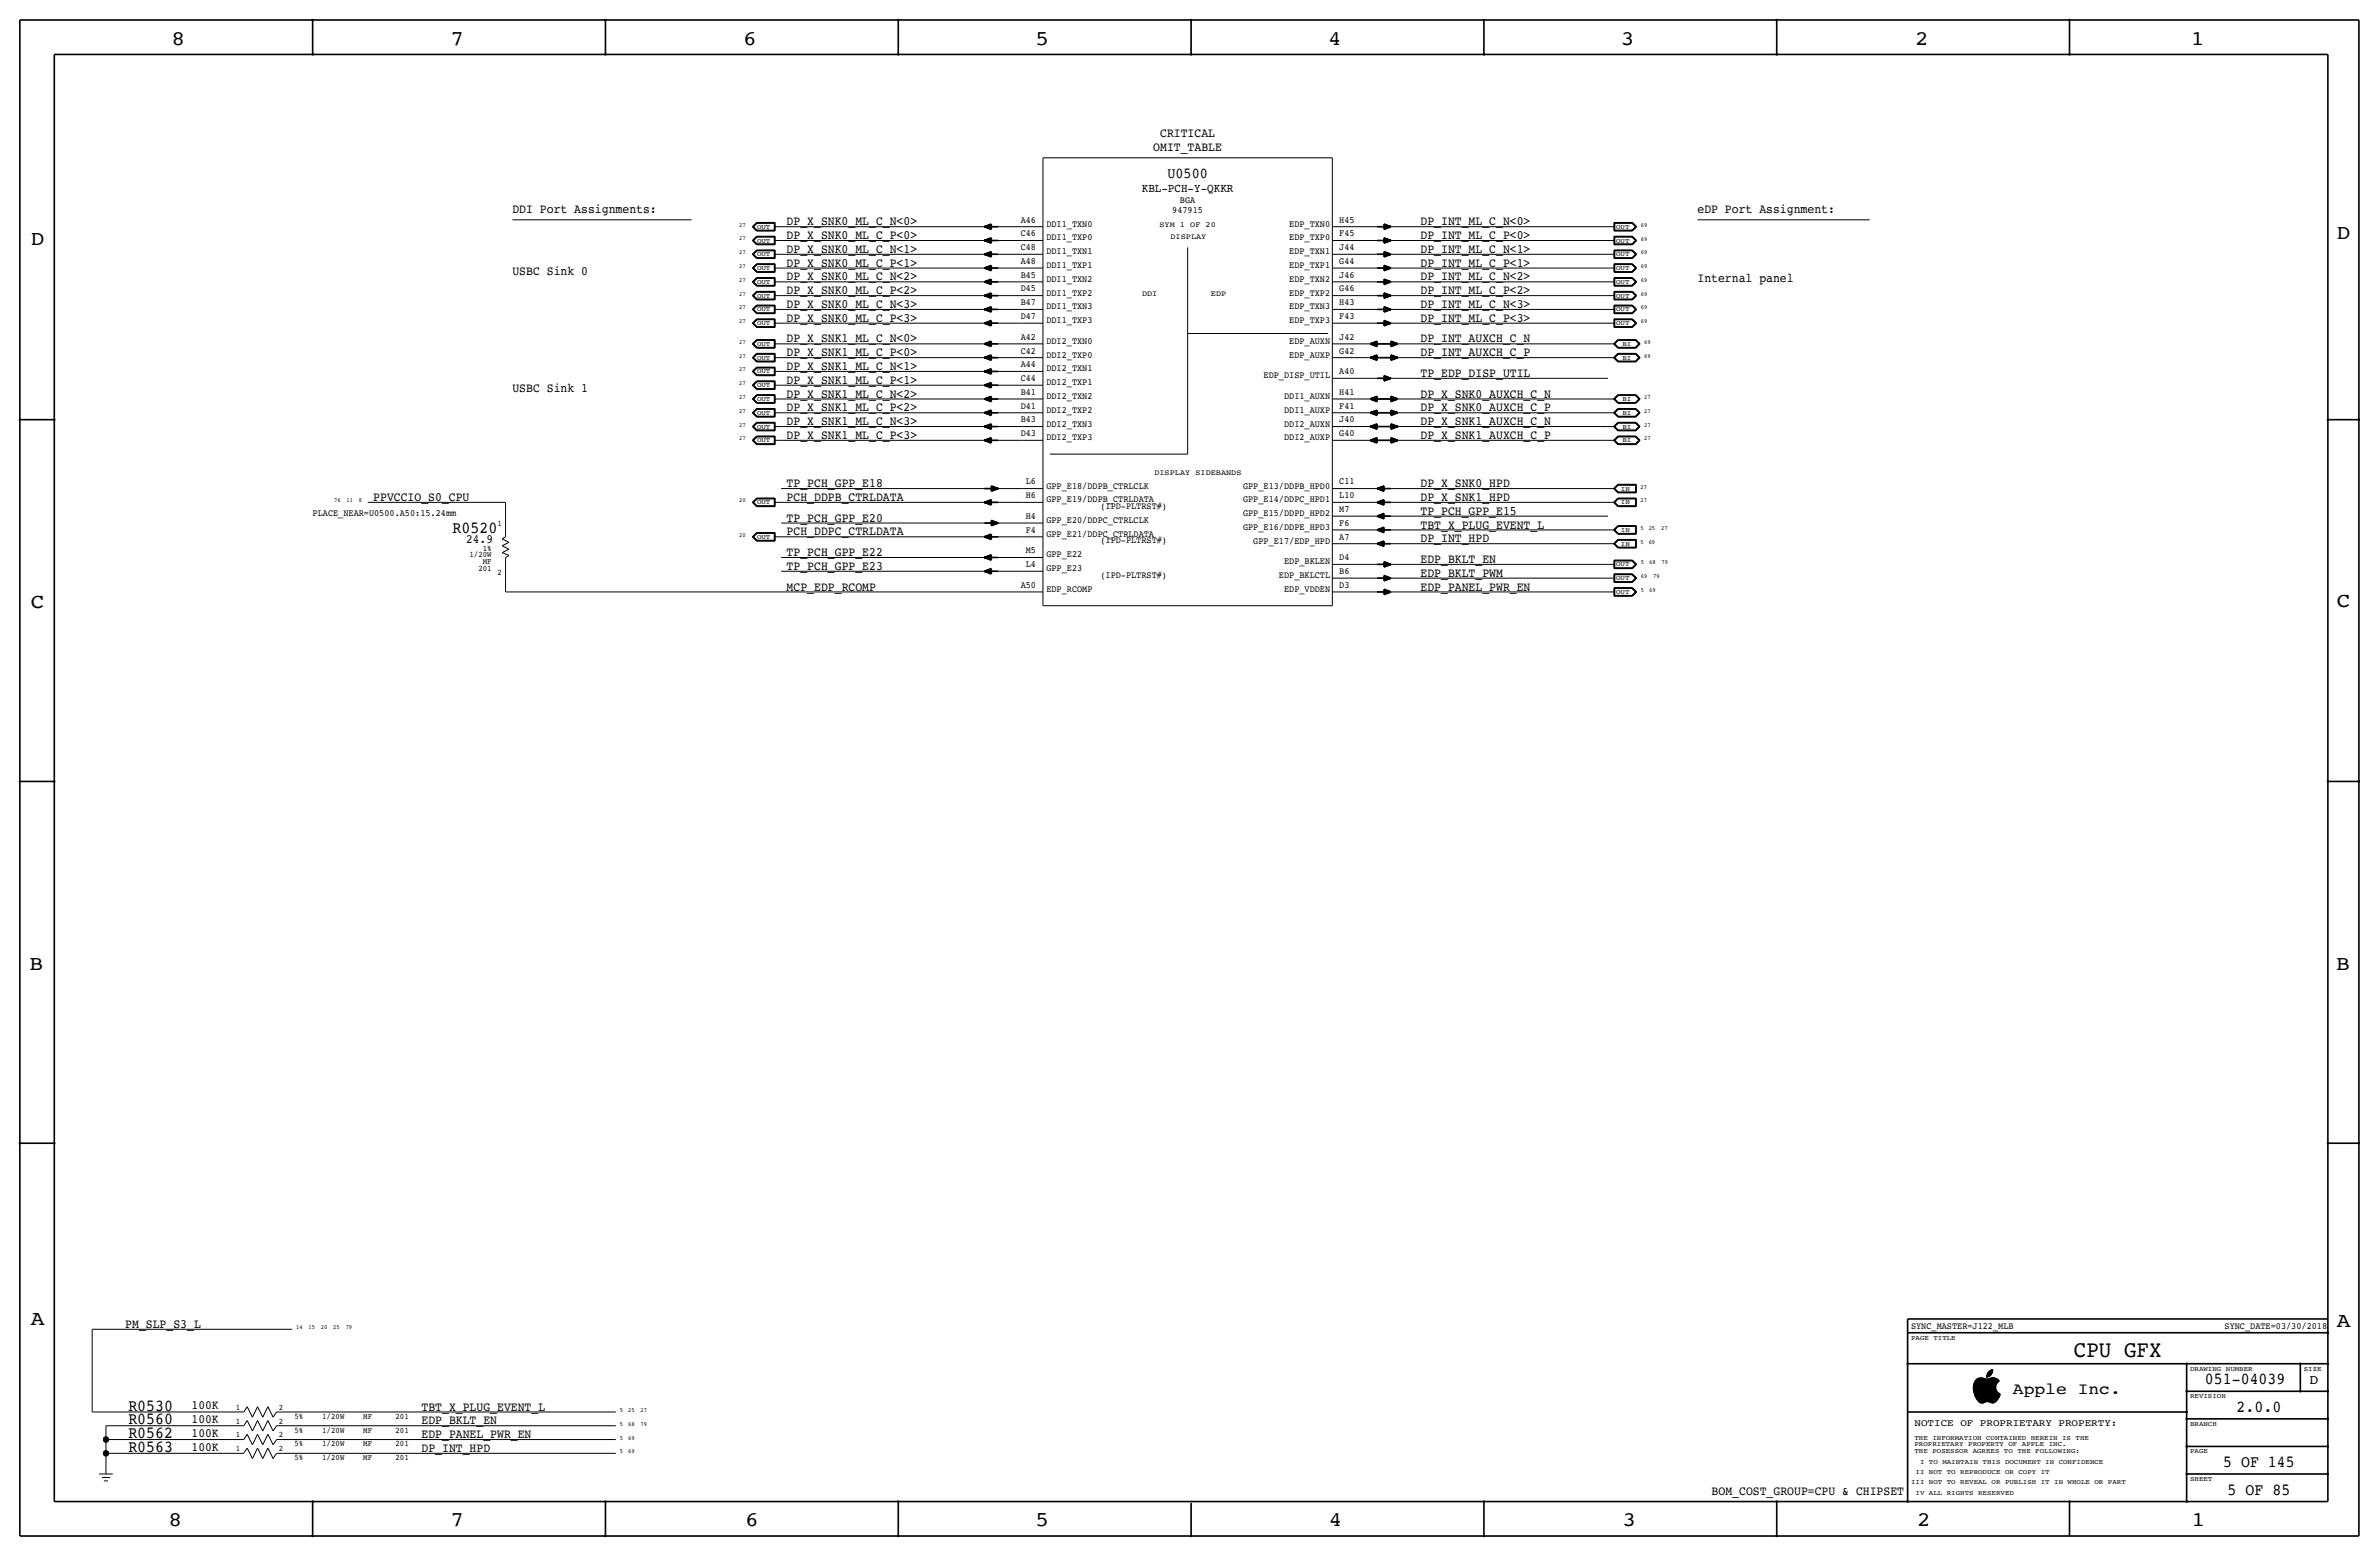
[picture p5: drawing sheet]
<svg xmlns="http://www.w3.org/2000/svg" width="877mm" height="574mm" viewBox="0 0 877 574" stroke-linecap="round" stroke-linejoin="round" font-family="sans-serif">
<defs><g id="words">
<text font-size="8.6" x="764.6" y="500.1">CPU GFX</text>
<g font-size="7.6">
<text x="63.2" y="16.5">8</text>
<text x="166.1" y="16.5">7</text>
<text x="274" y="16.5">6</text>
<text x="381.7" y="16.5">5</text>
<text x="489.7" y="16.5">4</text>
<text x="597.6" y="16.5">3</text>
<text x="706.1" y="16.5">2</text>
<text x="807.7" y="16.5">1</text>
<text x="861.5" y="88.1">D</text>
<text x="11.4" y="90.4">D</text>
<text x="11.4" y="224.3">C</text>
<text x="861.5" y="223.8">C</text>
<text x="10.8" y="357.6">B</text>
<text x="861.3" y="357.4">B</text>
<text x="11.3" y="488.4">A</text>
<text x="861.5" y="489.2">A</text>
<text x="62.2" y="562.6">8</text>
<text x="166" y="562.6">7</text>
<text x="274.8" y="562.6">6</text>
<text x="381.7" y="562.6">5</text>
<text x="489.9" y="562.6">4</text>
<text x="598.1" y="562.6">3</text>
<text x="706.8" y="562.6">2</text>
<text x="807.9" y="562.6">1</text>
</g>
<g font-size="6.2">
<text x="166.8" y="196.3">R0520</text>
<text x="812.9" y="510.3">051-04039</text>
<text x="47.3" y="519.9">R0530</text>
<text x="824.6" y="520.4">2.0.0</text>
<text x="47.3" y="525">R0560</text>
<text x="47.3" y="530.1">R0562</text>
<text x="47.3" y="535.2">R0563</text>
<text x="819.6" y="540.8">5 OF 145</text>
<text x="821.3" y="550.9">5 OF 85</text>
</g>
<text font-size="6" x="742.1" y="513.9">Apple Inc.</text>
<text font-size="5.6" x="430.4" y="65.8">U0500</text>
<text font-size="5" x="851.5" y="510.3">D</text>
<g font-size="4.7">
<text x="427.7" y="50.5">CRITICAL</text>
<text x="425.2" y="55.6">OMIT_TABLE</text>
<text x="188.9" y="78.5">DDI Port Assignments:</text>
<text x="290" y="83.1">DP_X_SNK0_ML_C_N&lt;0&gt;</text>
<text x="523.7" y="83.1">DP_INT_ML_C_N&lt;0&gt;</text>
<text x="625.8" y="78.5">eDP Port Assignment:</text>
<text x="290" y="88.1">DP_X_SNK0_ML_C_P&lt;0&gt;</text>
<text x="523.7" y="88.1">DP_INT_ML_C_P&lt;0&gt;</text>
<text x="290" y="93.2">DP_X_SNK0_ML_C_N&lt;1&gt;</text>
<text x="523.7" y="93.2">DP_INT_ML_C_N&lt;1&gt;</text>
<text x="188.9" y="101.3">USBC Sink 0</text>
<text x="290" y="98.3">DP_X_SNK0_ML_C_P&lt;1&gt;</text>
<text x="523.7" y="98.3">DP_INT_ML_C_P&lt;1&gt;</text>
<text x="290" y="103.4">DP_X_SNK0_ML_C_N&lt;2&gt;</text>
<text x="523.7" y="103.4">DP_INT_ML_C_N&lt;2&gt;</text>
<text x="625.8" y="103.9">Internal panel</text>
<text x="290" y="113.5">DP_X_SNK0_ML_C_N&lt;3&gt;</text>
<text x="290" y="108.5">DP_X_SNK0_ML_C_P&lt;2&gt;</text>
<text x="523.7" y="108.5">DP_INT_ML_C_P&lt;2&gt;</text>
<text x="523.7" y="113.5">DP_INT_ML_C_N&lt;3&gt;</text>
<text x="290" y="118.6">DP_X_SNK0_ML_C_P&lt;3&gt;</text>
<text x="523.7" y="118.6">DP_INT_ML_C_P&lt;3&gt;</text>
<text x="290" y="126.2">DP_X_SNK1_ML_C_N&lt;0&gt;</text>
<text x="290" y="131.3">DP_X_SNK1_ML_C_P&lt;0&gt;</text>
<text x="523.7" y="131.3">DP_INT_AUXCH_C_P</text>
<text x="523.7" y="126.2">DP_INT_AUXCH_C_N</text>
<text x="290" y="136.4">DP_X_SNK1_ML_C_N&lt;1&gt;</text>
<text x="290" y="141.5">DP_X_SNK1_ML_C_P&lt;1&gt;</text>
<text x="523.7" y="138.9">TP_EDP_DISP_UTIL</text>
<text x="188.9" y="144.5">USBC Sink 1</text>
<text x="290" y="146.6">DP_X_SNK1_ML_C_N&lt;2&gt;</text>
<text x="523.7" y="146.6">DP_X_SNK0_AUXCH_C_N</text>
<text x="290" y="151.6">DP_X_SNK1_ML_C_P&lt;2&gt;</text>
<text x="523.7" y="151.6">DP_X_SNK0_AUXCH_C_P</text>
<text x="290" y="156.7">DP_X_SNK1_ML_C_N&lt;3&gt;</text>
<text x="290" y="161.8">DP_X_SNK1_ML_C_P&lt;3&gt;</text>
<text x="523.7" y="156.7">DP_X_SNK1_AUXCH_C_N</text>
<text x="523.7" y="161.8">DP_X_SNK1_AUXCH_C_P</text>
<text x="290" y="179.6">TP_PCH_GPP_E18</text>
<text x="523.7" y="179.6">DP_X_SNK0_HPD</text>
<text x="137.6" y="184.7">PPVCCIO_S0_CPU</text>
<text x="290" y="184.7">PCH_DDPB_CTRLDATA</text>
<text x="523.7" y="184.7">DP_X_SNK1_HPD</text>
<text x="523.7" y="189.7">TP_PCH_GPP_E15</text>
<text x="290" y="197.4">PCH_DDPC_CTRLDATA</text>
<text x="290" y="192.3">TP_PCH_GPP_E20</text>
<text x="523.7" y="194.8">TBT_X_PLUG_EVENT_L</text>
<text x="171.8" y="200.2">24.9</text>
<text x="523.7" y="199.9">DP_INT_HPD</text>
<text x="290" y="205">TP_PCH_GPP_E22</text>
<text x="523.7" y="207.5">EDP_BKLT_EN</text>
<text x="290" y="210.1">TP_PCH_GPP_E23</text>
<text x="523.7" y="212.6">EDP_BKLT_PWM</text>
<text x="290" y="217.7">MCP_EDP_RCOMP</text>
<text x="523.7" y="217.7">EDP_PANEL_PWR_EN</text>
<text x="46.2" y="489.5">PM_SLP_S3_L</text>
<text x="70.7" y="519.4">100K</text>
<text x="155.4" y="519.9">TBT_X_PLUG_EVENT_L</text>
<text x="70.7" y="524.5">100K</text>
<text x="155.4" y="525">EDP_BKLT_EN</text>
<text x="70.7" y="529.6">100K</text>
<text x="155.4" y="530.1">EDP_PANEL_PWR_EN</text>
<text x="70.7" y="534.7">100K</text>
<text x="155.4" y="535.2">DP_INT_HPD</text>
<text x="631" y="550.9">BOM_COST_GROUP=CPU &amp; CHIPSET</text>
</g>
<text font-size="4.5" x="420.9" y="70.9">KBL-PCH-Y-QKKR</text>
<text font-size="3.7" x="705.8" y="525.5">NOTICE OF PROPRIETARY PROPERTY:</text>
<g font-size="3.5">
<text x="435" y="74.7">BGA</text>
<text x="376.3" y="82">A46</text>
<text x="385.8" y="83.6">DDI1_TXN0</text>
<text x="432.2" y="78.5">947915</text>
<text x="475.3" y="83.6">EDP_TXN0</text>
<text x="493.7" y="82">H45</text>
<text x="376.3" y="87.1">C46</text>
<text x="385.8" y="88.6">DDI1_TXP0</text>
<text x="475.3" y="88.6">EDP_TXP0</text>
<text x="493.7" y="87.1">F45</text>
<text x="376.3" y="92.2">C48</text>
<text x="385.8" y="93.7">DDI1_TXN1</text>
<text x="475.3" y="93.7">EDP_TXN1</text>
<text x="493.7" y="92.2">J44</text>
<text x="376.3" y="97.3">A48</text>
<text x="385.8" y="98.8">DDI1_TXP1</text>
<text x="475.3" y="98.8">EDP_TXP1</text>
<text x="493.7" y="97.3">G44</text>
<text x="376.3" y="107.4">D45</text>
<text x="376.3" y="102.4">B45</text>
<text x="385.8" y="103.9">DDI1_TXN2</text>
<text x="475.3" y="103.9">EDP_TXN2</text>
<text x="493.7" y="107.4">G46</text>
<text x="493.7" y="102.4">J46</text>
<text x="376.3" y="112.5">B47</text>
<text x="385.8" y="109">DDI1_TXP2</text>
<text x="475.3" y="109">EDP_TXP2</text>
<text x="493.7" y="112.5">H43</text>
<text x="376.3" y="117.6">D47</text>
<text x="385.8" y="114">DDI1_TXN3</text>
<text x="385.8" y="119.1">DDI1_TXP3</text>
<text x="475.3" y="114">EDP_TXN3</text>
<text x="475.3" y="119.1">EDP_TXP3</text>
<text x="493.7" y="117.6">F43</text>
<text x="376.3" y="125.2">A42</text>
<text x="493.7" y="125.2">J42</text>
<text x="376.3" y="130.3">C42</text>
<text x="385.8" y="126.7">DDI2_TXN0</text>
<text x="385.8" y="131.8">DDI2_TXP0</text>
<text x="475.3" y="131.8">EDP_AUXP</text>
<text x="475.3" y="126.7">EDP_AUXN</text>
<text x="493.7" y="130.3">G42</text>
<text x="376.3" y="135.4">A44</text>
<text x="385.8" y="136.9">DDI2_TXN1</text>
<text x="493.7" y="137.9">A40</text>
<text x="376.3" y="140.5">C44</text>
<text x="385.8" y="142">DDI2_TXP1</text>
<text x="465.8" y="139.4">EDP_DISP_UTIL</text>
<text x="376.3" y="145.5">B41</text>
<text x="385.8" y="147">DDI2_TXN2</text>
<text x="473.4" y="147.1">DDI1_AUXN</text>
<text x="493.7" y="145.5">H41</text>
<text x="376.3" y="150.6">D41</text>
<text x="376.3" y="155.7">B43</text>
<text x="385.8" y="152.1">DDI2_TXP2</text>
<text x="473.4" y="152.1">DDI1_AUXP</text>
<text x="493.7" y="155.7">J40</text>
<text x="493.7" y="150.6">F41</text>
<text x="376.3" y="160.8">D43</text>
<text x="385.8" y="157.2">DDI2_TXN3</text>
<text x="473.4" y="157.2">DDI2_AUXN</text>
<text x="493.7" y="160.8">G40</text>
<text x="385.8" y="162.3">DDI2_TXP3</text>
<text x="473.4" y="162.3">DDI2_AUXP</text>
<text x="378.2" y="178.6">L6</text>
<text x="493.7" y="178.6">C11</text>
<text x="378.2" y="183.6">H6</text>
<text x="385.8" y="180.1">GPP_E18/DDPB_CTRLCLK</text>
<text x="385.8" y="185.2">GPP_E19/DDPB_CTRLDATA</text>
<text x="458.3" y="185.2">GPP_E14/DDPC_HPD1</text>
<text x="458.3" y="180.1">GPP_E13/DDPB_HPD0</text>
<text x="493.7" y="183.6">L10</text>
<text x="115.3" y="190.2">PLACE_NEAR=U0500.A50:15.24mm</text>
<text x="378.2" y="191.3">H4</text>
<text x="405.7" y="187.6">(IPD-PLTRST#)</text>
<text x="458.3" y="190.2">GPP_E15/DDPD_HPD2</text>
<text x="493.7" y="188.7">M7</text>
<text x="378.2" y="196.3">F4</text>
<text x="385.8" y="192.8">GPP_E20/DDPC_CTRLCLK</text>
<text x="385.8" y="197.9">GPP_E21/DDPC_CTRLDATA</text>
<text x="458.3" y="195.3">GPP_E16/DDPE_HPD3</text>
<text x="493.7" y="193.8">F6</text>
<text x="378.2" y="204">M5</text>
<text x="405.7" y="200.3">(IPD-PLTRST#)</text>
<text x="462.1" y="200.4">GPP_E17/EDP_HPD</text>
<text x="493.7" y="198.9">A7</text>
<text x="378.2" y="209">L4</text>
<text x="385.8" y="205.5">GPP_E22</text>
<text x="473.4" y="208">EDP_BKLEN</text>
<text x="493.7" y="206.5">D4</text>
<text x="385.8" y="210.6">GPP_E23</text>
<text x="405.7" y="213">(IPD-PLTRST#)</text>
<text x="471.5" y="213.1">EDP_BKLCTL</text>
<text x="493.7" y="211.6">B6</text>
<text x="376.3" y="216.7">A50</text>
<text x="385.8" y="218.2">EDP_RCOMP</text>
<text x="473.4" y="218.2">EDP_VDDEN</text>
<text x="493.7" y="216.7">D3</text>
<text x="704.5" y="490">SYNC_MASTER=J122_MLB</text>
<text x="820.1" y="490">SYNC_DATE=03/30/2018</text>
</g>
<g font-size="3.1">
<text x="183.5" y="194.1">1</text>
<text x="178" y="202.9">1%</text>
<text x="173.1" y="205.5">1/20W</text>
<text x="178" y="208">MF</text>
<text x="176.4" y="210.6">201</text>
<text x="183.5" y="211.8">2</text>
<text x="86.9" y="519.7">1</text>
<text x="102.8" y="519.7">2</text>
<text x="86.9" y="524.8">1</text>
<text x="102.8" y="524.8">2</text>
<text x="108.5" y="523">5%</text>
<text x="118.8" y="523">1/20W</text>
<text x="133.9" y="523">MF</text>
<text x="145.8" y="523">201</text>
<text x="86.9" y="529.8">1</text>
<text x="102.8" y="529.8">2</text>
<text x="108.5" y="533.1">5%</text>
<text x="108.5" y="528.1">5%</text>
<text x="118.8" y="528.1">1/20W</text>
<text x="118.8" y="533.1">1/20W</text>
<text x="133.9" y="528.1">MF</text>
<text x="133.9" y="533.1">MF</text>
<text x="145.8" y="528.1">201</text>
<text x="145.8" y="533.1">201</text>
<text x="86.9" y="534.9">1</text>
<text x="102.8" y="534.9">2</text>
<text x="108.5" y="538.2">5%</text>
<text x="118.8" y="538.2">1/20W</text>
<text x="133.9" y="538.2">MF</text>
<text x="145.8" y="538.2">201</text>
</g>
<g font-size="2.9">
<text x="427.4" y="83.6">SYM 1 OF 20</text>
<text x="431.5" y="87.9">DISPLAY</text>
<text x="421" y="109">DDI</text>
<text x="446.4" y="109">EDP</text>
<text x="425.6" y="175">DISPLAY SIDEBANDS</text>
</g>
<g font-size="2.5">
<text x="279.1" y="89.4">OUT</text>
<text x="279.1" y="84.3">OUT</text>
<text x="595.8" y="89.4">OUT</text>
<text x="595.8" y="84.3">OUT</text>
<text x="279.1" y="94.5">OUT</text>
<text x="595.8" y="94.5">OUT</text>
<text x="279.1" y="99.6">OUT</text>
<text x="595.8" y="99.6">OUT</text>
<text x="279.1" y="104.6">OUT</text>
<text x="595.8" y="104.6">OUT</text>
<text x="279.1" y="109.7">OUT</text>
<text x="595.8" y="109.7">OUT</text>
<text x="279.1" y="114.8">OUT</text>
<text x="279.1" y="119.9">OUT</text>
<text x="595.8" y="119.9">OUT</text>
<text x="595.8" y="114.8">OUT</text>
<text x="279.1" y="127.5">OUT</text>
<text x="598.1" y="127.5">BI</text>
<text x="279.1" y="137.7">OUT</text>
<text x="279.1" y="132.6">OUT</text>
<text x="598.1" y="132.6">BI</text>
<text x="279.1" y="142.7">OUT</text>
<text x="279.1" y="147.8">OUT</text>
<text x="598.1" y="147.8">BI</text>
<text x="279.1" y="152.9">OUT</text>
<text x="598.1" y="152.9">BI</text>
<text x="279.1" y="158">OUT</text>
<text x="598.1" y="158">BI</text>
<text x="279.1" y="163.1">OUT</text>
<text x="598.1" y="163.1">BI</text>
<text x="279.1" y="185.9">OUT</text>
<text x="597.6" y="180.8">IN</text>
<text x="597.6" y="185.9">IN</text>
<text x="597.6" y="196.1">IN</text>
<text x="279.1" y="198.6">OUT</text>
<text x="597.6" y="201.2">IN</text>
<text x="595.8" y="208.8">OUT</text>
<text x="595.8" y="213.9">OUT</text>
<text x="595.8" y="218.9">OUT</text>
<text x="704.5" y="493.8">PAGE TITLE</text>
<text x="807.4" y="505.2">DRAWING NUMBER</text>
<text x="849.3" y="505.2">SIZE</text>
<text x="807.4" y="515.4">REVISION</text>
<text x="807.4" y="525.5">BRANCH</text>
<text x="705.8" y="533.1">PROPRIETARY PROPERTY OF APPLE INC.</text>
<text x="705.8" y="530.6">THE INFORMATION CONTAINED HEREIN IS THE</text>
<text x="705.8" y="535.7">THE POSESSOR AGREES TO THE FOLLOWING:</text>
<text x="707.8" y="539.5">I TO MAINTAIN THIS DOCUMENT IN CONFIDENCE</text>
<text x="807.4" y="535.7">PAGE</text>
<text x="706.2" y="543.3">II NOT TO REPRODUCE OR COPY IT</text>
<text x="807.4" y="545.8">SHEET</text>
<text x="704.5" y="547.1">III NOT TO REVEAL OR PUBLISH IT IN WHOLE OR PART</text>
<text x="706.2" y="550.9">IV ALL RIGHTS RESERVED</text>
</g>
<g font-size="2.3">
<text x="272.5" y="83.6">27</text>
<text x="604.9" y="83.6">69</text>
<text x="272.5" y="88.6">27</text>
<text x="604.9" y="88.7">69</text>
<text x="272.5" y="93.7">27</text>
<text x="604.9" y="93.7">69</text>
<text x="272.5" y="98.8">27</text>
<text x="604.9" y="98.8">69</text>
<text x="272.5" y="103.9">27</text>
<text x="604.9" y="103.9">69</text>
<text x="272.5" y="109">27</text>
<text x="604.9" y="109">69</text>
<text x="272.5" y="114">27</text>
<text x="272.5" y="119.1">27</text>
<text x="604.9" y="119.1">69</text>
<text x="604.9" y="114">69</text>
<text x="272.5" y="131.8">27</text>
<text x="272.5" y="126.7">27</text>
<text x="606.2" y="131.8">69</text>
<text x="606.2" y="126.7">69</text>
<text x="272.5" y="136.9">27</text>
<text x="272.5" y="142">27</text>
<text x="272.5" y="147.1">27</text>
<text x="606.2" y="147.1">27</text>
<text x="272.5" y="152.1">27</text>
<text x="606.2" y="152.1">27</text>
<text x="272.5" y="157.2">27</text>
<text x="606.2" y="157.2">27</text>
<text x="272.5" y="162.3">27</text>
<text x="606.2" y="162.3">27</text>
<text x="123.2" y="185.2">76</text>
<text x="127.8" y="185.2">11</text>
<text x="132.3" y="185.2">8</text>
<text x="272.5" y="185.2">20</text>
<text x="604.8" y="180.1">27</text>
<text x="604.8" y="185.2">27</text>
<text x="272.5" y="197.9">20</text>
<text x="604.8" y="195.3">5</text>
<text x="607.8" y="195.3">25</text>
<text x="612.4" y="195.3">27</text>
<text x="604.8" y="200.4">5</text>
<text x="607.8" y="200.4">69</text>
<text x="604.9" y="208">5</text>
<text x="608" y="208">68</text>
<text x="612.5" y="208">79</text>
<text x="604.9" y="213.1">69</text>
<text x="609.5" y="213.1">79</text>
<text x="604.9" y="218.2">5</text>
<text x="608" y="218.2">69</text>
<text x="109.2" y="490">14</text>
<text x="113.7" y="490">15</text>
<text x="118.3" y="490">20</text>
<text x="122.9" y="490">25</text>
<text x="127.5" y="490">79</text>
<text x="228.5" y="520.5">5</text>
<text x="231.6" y="520.5">25</text>
<text x="236.2" y="520.5">27</text>
<text x="228.5" y="525.5">5</text>
<text x="231.6" y="525.5">68</text>
<text x="236.2" y="525.5">79</text>
<text x="228.5" y="530.6">5</text>
<text x="231.6" y="530.6">69</text>
<text x="228.5" y="535.7">5</text>
<text x="231.6" y="535.7">69</text>
</g>
</g></defs>
<g fill="none" stroke="#000" stroke-width=".37">
<path d="M384.5 58.2h106.7zM384.5 58.2v165.1zM491.2 58.2v165.1zM188.9 81h66.1zM277.4 88.6l1.5 1.6zM277.4 93.7l1.5 1.6zM277.4 98.8l1.5 1.6zM277.4 83.6l1.5 1.5zM277.4 88.6l1.5-1.5zM277.4 93.7l1.5-1.5zM277.4 98.8l1.5-1.6zM277.4 83.6l1.5-1.6z"/>
<path d="M277.5 88.6l1.5-1.4zM277.5 93.7l1.5-1.4zM277.5 98.8l1.5-1.5zM277.5 83.6l1.5-1.5zM277.5 88.6l1.5 1.5zM277.5 93.7l1.5 1.5zM277.5 98.8l1.5 1.5zM277.5 83.6l1.5 1.4zM277.7 88.6l1.3-1.3zM277.7 93.7l1.3-1.3zM277.7 98.8l1.3-1.4zM277.7 83.6l1.3-1.4z"/>
<path d="M277.7 88.6l1.3 1.4zM277.7 93.7l1.3 1.4zM277.7 98.8l1.3 1.4zM277.7 83.6l1.3 1.3zM277.8 88.6l1.3 1.3zM277.8 93.7l1.3 1.3zM277.8 98.8l1.3 1.3zM277.8 83.6l1.3 1.2zM277.8 88.6l1.3-1.2zM278.9 87.1h6.8zM278.9 92.2h6.8zM278.9 97.2h6.8z"/>
<path d="M278.9 82h6.8zM278.9 90.2h6.9zM278.9 95.3h6.9zM278.9 85.1h6.9zM279 90.1h6.6zM279 95.2h6.6zM279 85h6.6zM279 87.2h6.6zM279 92.3h6.6zM279 97.3h6.6zM279 82.1h6.6zM279 87.3h6.5z"/>
<path d="M279 92.4h6.5zM279 97.4h6.5zM279 82.2h6.5zM279 90h6.5zM279 95.1h6.5zM279 84.9h6.5zM279.1 87.4h6.3zM279.1 89.9h6.3zM279.1 92.5h6.3zM279.1 95h6.3zM279.1 97.5h6.3zM279.1 82.3h6.3z"/>
<path d="M279.1 84.8h6.3zM279.1 92.5l-1.3 1.2zM279.1 97.5l-1.3 1.3zM279.1 82.3l-1.3 1.3zM285.4 87.4v2.5zM285.4 92.5v2.5zM285.4 97.5v2.6zM285.4 82.3v2.5zM285.4 88.6h2.6zM285.4 93.7h2.6zM285.4 98.8h2.6zM285.4 83.6h2.6z"/>
<path d="M285.5 87.3v2.7zM285.5 92.4v2.7zM285.5 97.4v2.8zM285.5 82.2v2.7zM285.6 87.2v2.9zM285.6 92.3v2.9zM285.6 97.3v3zM285.6 82.1v2.9zM285.8 87.1v3.1zM285.8 92.2v3.1zM285.8 97.2v3.2zM285.8 82v3.1z"/>
<path d="M288 88.6h88.9zM288 98.8h88.9zM288 93.7h88.9zM288 83.6h88.9zM376.9 83.6h7.6zM376.9 93.7h7.6zM376.9 98.8h7.6zM376.9 88.6h7.6zM437.8 91.2v76.2zM491.2 88.6h7.6zM491.2 93.7h7.6zM491.2 98.8h7.6z"/>
<path d="M491.2 83.6h7.6zM498.8 83.6h94zM498.8 98.8h94zM498.8 88.6h94zM498.8 93.7h94zM592.8 98.8h2.5zM592.8 93.7h2.5zM592.8 88.6h2.5zM592.8 83.6h2.5zM595 97.2v3.2zM595 95.3h6.8zM595 92.2v3.1z"/>
<path d="M595 90.2h6.8zM595 87.1v3.1zM595 85.1h6.8zM595 82v3.1zM595 97.2h6.8zM595 92.2h6.8zM595 87.1h6.8zM595 82h6.8zM595.1 97.3v3zM595.1 92.3v2.9zM595.1 95.2h6.7zM595.1 87.2v2.9z"/>
<path d="M595.1 90.1h6.7zM595.1 82.1v2.9zM595.1 85h6.7zM595.1 97.3h6.7zM595.1 92.3h6.7zM595.1 87.2h6.7zM595.1 82.1h6.7zM595.2 97.4v2.8zM595.2 92.4v2.7zM595.2 95.1h6.5zM595.2 87.3v2.7zM595.2 90h6.5z"/>
<path d="M595.2 82.2v2.7zM595.2 84.9h6.5zM595.2 97.4h6.5zM595.2 92.4h6.5zM595.2 87.3h6.5zM595.2 82.2h6.5zM595.3 97.5h6.4zM595.3 97.5v2.6zM595.3 92.5h6.4zM595.3 92.5v2.5zM595.3 95h6.4zM595.3 87.4h6.4z"/>
<path d="M595.3 87.4v2.5zM595.3 89.9h6.4zM595.3 82.3h6.4zM595.3 82.3v2.5zM595.3 84.8h6.4zM601.7 97.5l1.2 1.3zM601.7 92.5l1.2 1.2zM601.7 87.4l1.2 1.2zM601.7 82.3l1.2 1.3zM601.7 95l1.2-1.3zM601.7 89.9l1.2-1.3zM601.7 84.8l1.2-1.2z"/>
<path d="M601.7 97.4l1.4 1.4zM601.7 92.4l1.4 1.3zM601.7 87.3l1.4 1.3zM601.7 82.2l1.4 1.4zM601.7 95.1l1.4-1.4zM601.7 90l1.4-1.4zM601.7 84.9l1.4-1.3zM601.8 95.2l1.4-1.5zM601.8 90.1l1.4-1.5zM601.8 85l1.4-1.4zM601.8 97.3l1.4 1.5zM601.8 92.3l1.4 1.4z"/>
<path d="M601.8 87.2l1.4 1.4zM601.8 82.1l1.4 1.5zM601.8 97.2l1.6 1.6zM601.8 92.2l1.6 1.5zM601.8 87.1l1.6 1.5zM601.8 82l1.6 1.6zM601.8 95.3l1.6-1.6zM601.8 90.2l1.6-1.6zM601.8 85.1l1.6-1.5zM603.4 98.8l-1.6 1.6zM625.8 81h63.5zM277.4 103.9l1.5 1.6z"/>
<path d="M277.4 109l1.5 1.5zM277.4 114l1.5 1.6zM277.4 119.1l1.5 1.6zM277.4 103.9l1.5-1.6zM277.4 109l1.5-1.6zM277.4 114l1.5-1.5zM277.4 119.1l1.5-1.5zM277.5 103.9l1.5-1.5zM277.5 109l1.5-1.5zM277.5 114l1.5-1.4zM277.5 119.1l1.5-1.4zM277.5 103.9l1.5 1.5z"/>
<path d="M277.5 109l1.5 1.4zM277.5 114l1.5 1.5zM277.5 119.1l1.5 1.5zM277.7 103.9l1.3-1.4zM277.7 109l1.3-1.4zM277.7 114l1.3-1.3zM277.7 119.1l1.3-1.3zM277.7 103.9l1.3 1.4zM277.7 109l1.3 1.3zM277.7 114l1.3 1.4zM277.7 119.1l1.3 1.4zM277.8 103.9l1.3 1.3z"/>
<path d="M277.8 109l1.3 1.2zM277.8 114l1.3 1.3zM277.8 119.1l1.3 1.3zM277.8 103.9l1.3-1.3zM277.8 114l1.3-1.2zM278.9 102.3h6.8zM278.9 107.4h6.8zM278.9 112.5h6.8zM278.9 117.6h6.8zM278.9 100.4h6.9zM278.9 105.5h6.9zM278.9 110.5h6.9z"/>
<path d="M278.9 115.6h6.9zM279 100.3h6.6zM279 105.4h6.6zM279 110.4h6.6zM279 115.5h6.6zM279 102.4h6.6zM279 107.5h6.6zM279 112.6h6.6zM279 117.7h6.6zM279 102.5h6.5zM279 107.6h6.5zM279 112.7h6.5z"/>
<path d="M279 117.8h6.5zM279 100.2h6.5zM279 105.3h6.5zM279 110.3h6.5zM279 115.4h6.5zM279.1 100.1h6.3zM279.1 102.6h6.3zM279.1 105.2h6.3zM279.1 107.7h6.3zM279.1 110.2h6.3zM279.1 112.8h6.3zM279.1 115.3h6.3z"/>
<path d="M279.1 117.9h6.3zM279.1 107.7l-1.3 1.3zM279.1 117.9l-1.3 1.2zM285.4 102.6v2.6zM285.4 107.7v2.5zM285.4 112.8v2.5zM285.4 117.9v2.5zM285.4 103.9h2.6zM285.4 109h2.6zM285.4 114h2.6zM285.4 119.1h2.6zM285.5 102.5v2.8z"/>
<path d="M285.5 107.6v2.7zM285.5 112.7v2.7zM285.5 117.8v2.7zM285.6 102.4v3zM285.6 107.5v2.9zM285.6 112.6v2.9zM285.6 117.7v2.9zM285.8 102.3v3.2zM285.8 107.4v3.1zM285.8 112.5v3.1zM285.8 117.6v3.1zM288 109h88.9z"/>
<path d="M288 103.9h88.9zM288 119.1h88.9zM288 114h88.9zM376.9 114h7.6zM376.9 119.1h7.6zM376.9 103.9h7.6zM376.9 109h7.6zM491.2 103.9h7.6zM491.2 114h7.6zM491.2 119.1h7.6zM491.2 109h7.6zM498.8 114h94z"/>
<path d="M498.8 119.1h94zM498.8 103.9h94zM498.8 109h94zM592.8 119.1h2.5zM592.8 114h2.5zM592.8 109h2.5zM592.8 103.9h2.5zM595 117.6v3.1zM595 115.6h6.8zM595 112.5v3.1zM595 110.5h6.8zM595 107.4v3.1z"/>
<path d="M595 105.5h6.8zM595 102.3v3.2zM595 100.4h6.8zM595 117.6h6.8zM595 112.5h6.8zM595 107.4h6.8zM595 102.3h6.8zM595.1 117.7v2.9zM595.1 112.6v2.9zM595.1 115.5h6.7zM595.1 107.5v2.9zM595.1 110.4h6.7z"/>
<path d="M595.1 102.4v3zM595.1 105.4h6.7zM595.1 100.3h6.7zM595.1 117.7h6.7zM595.1 112.6h6.7zM595.1 107.5h6.7zM595.1 102.4h6.7zM595.2 117.8v2.7zM595.2 112.7v2.7zM595.2 115.4h6.5zM595.2 107.6v2.7zM595.2 110.3h6.5z"/>
<path d="M595.2 102.5v2.8zM595.2 105.3h6.5zM595.2 100.2h6.5zM595.2 117.8h6.5zM595.2 112.7h6.5zM595.2 107.6h6.5zM595.2 102.5h6.5zM595.3 117.9h6.4zM595.3 117.9v2.5zM595.3 112.8h6.4zM595.3 112.8v2.5zM595.3 115.3h6.4z"/>
<path d="M595.3 107.7h6.4zM595.3 107.7v2.5zM595.3 110.2h6.4zM595.3 102.6h6.4zM595.3 102.6v2.6zM595.3 105.2h6.4zM595.3 100.1h6.4zM601.7 117.9l1.2 1.2zM601.7 112.8l1.2 1.2zM601.7 107.7l1.2 1.3zM601.7 102.6l1.2 1.3zM601.7 115.3l1.2-1.3z"/>
<path d="M601.7 110.2l1.2-1.2zM601.7 105.2l1.2-1.3zM601.7 100.1l1.2-1.3zM601.7 117.8l1.4 1.3zM601.7 112.7l1.4 1.3zM601.7 107.6l1.4 1.4zM601.7 102.5l1.4 1.4zM601.7 115.4l1.4-1.4zM601.7 100.2l1.4-1.4zM601.8 115.5l1.4-1.5zM601.8 110.4l1.4-1.4zM601.8 105.4l1.4-1.5z"/>
<path d="M601.8 100.3l1.4-1.5zM601.8 117.7l1.4 1.4zM601.8 112.6l1.4 1.4zM601.8 107.5l1.4 1.5zM601.8 102.4l1.4 1.5zM601.8 117.6l1.6 1.5zM601.8 112.5l1.6 1.5zM601.8 107.4l1.6 1.6zM601.8 102.3l1.6 1.6zM601.8 115.6l1.6-1.6zM601.8 110.5l1.6-1.5zM601.8 105.5l1.6-1.6z"/>
<path d="M603.1 109l-1.4 1.3zM603.1 103.9l-1.4 1.4zM603.4 119.1l-1.6 1.6zM277.4 136.9l1.5 1.6zM277.4 131.8l1.5 1.6zM277.4 126.7l1.5 1.6zM277.4 136.9l1.5-1.6zM277.4 131.8l1.5-1.5zM277.4 126.7l1.5-1.5zM277.5 136.9l1.5-1.5zM277.5 131.8l1.5-1.4zM277.5 126.7l1.5-1.4z"/>
<path d="M277.5 136.9l1.5 1.5zM277.5 131.8l1.5 1.5zM277.5 126.7l1.5 1.5zM277.7 136.9l1.3-1.4zM277.7 131.8l1.3-1.3zM277.7 126.7l1.3-1.3zM277.7 136.9l1.3 1.4zM277.7 131.8l1.3 1.4zM277.7 126.7l1.3 1.4zM277.8 136.9l1.3 1.3zM277.8 131.8l1.3 1.3zM277.8 126.7l1.3 1.3z"/>
<path d="M277.8 136.9l1.3-1.3zM277.8 131.8l1.3-1.2zM278.9 135.3h6.8zM278.9 130.3h6.8zM278.9 125.2h6.8zM278.9 138.5h6.9zM278.9 133.4h6.9zM278.9 128.3h6.9zM278.9 120.7h6.9zM279 138.4h6.6zM279 133.3h6.6zM279 128.2h6.6z"/>
<path d="M279 120.6h6.6zM279 135.4h6.6zM279 130.4h6.6zM279 125.3h6.6zM279 135.5h6.5zM279 130.5h6.5zM279 125.4h6.5zM279 138.3h6.5zM279 133.2h6.5zM279 128.1h6.5zM279 120.5h6.5zM279.1 135.6h6.3z"/>
<path d="M279.1 138.2h6.3zM279.1 130.6h6.3zM279.1 133.1h6.3zM279.1 125.5h6.3zM279.1 128h6.3zM279.1 120.4h6.3zM279.1 125.5l-1.3 1.2zM285.4 135.6v2.6zM285.4 130.6v2.5zM285.4 125.5v2.5zM285.4 136.9h2.6zM285.4 131.8h2.6z"/>
<path d="M285.4 126.7h2.6zM285.5 135.5v2.8zM285.5 130.5v2.7zM285.5 125.4v2.7zM285.6 135.4v3zM285.6 130.4v2.9zM285.6 125.3v2.9zM285.8 135.3v3.2zM285.8 130.3v3.1zM285.8 125.2v3.1zM288 136.9h88.9zM288 131.8h88.9z"/>
<path d="M288 126.7h88.9zM376.9 126.7h7.6zM376.9 131.8h7.6zM376.9 136.9h7.6zM437.8 122.9h51.9zM491.2 131.8h7.6zM491.2 126.7h7.6zM491.2 139.4h7.6zM498.8 126.7h94zM498.8 131.8h94zM498.8 139.4h94zM592.8 131.8h2.5z"/>
<path d="M592.8 126.7h2.5zM594.9 131.8l1.5 1.6zM594.9 126.7l1.5 1.6zM594.9 131.8l1.5-1.5zM594.9 126.7l1.5-1.5zM595 131.8l1.5-1.4zM595 126.7l1.5-1.4zM595 120.7h6.8zM595 131.8l1.5 1.5zM595 126.7l1.5 1.5zM595.1 120.6h6.7zM595.2 131.8l1.3 1.4z"/>
<path d="M595.2 126.7l1.3 1.4zM595.2 131.8l1.3-1.3zM595.2 120.5h6.5zM595.3 131.8l1.3 1.3zM595.3 126.7l1.3 1.3zM595.3 131.8l1.3-1.2zM595.3 126.7l1.3-1.2zM595.3 120.4h6.4zM596.4 133.4h6.7zM596.4 128.3h6.7zM596.4 130.3h6.7zM596.4 125.2h6.7z"/>
<path d="M596.5 130.4h6.5zM596.5 125.3h6.5zM596.5 133.3h6.5zM596.5 128.2h6.5zM596.5 133.2h6.5zM596.5 128.1h6.5zM596.5 125.4l-1.3 1.3zM596.5 130.5h6.5zM596.5 125.4h6.5zM596.6 133.1h6.3zM596.6 130.6h6.3zM596.6 128h6.3z"/>
<path d="M596.6 125.5h6.3zM601.7 120.4l1.2-1.3zM601.7 120.5l1.4-1.4zM601.8 120.6l1.4-1.5zM602.9 130.6l1.3 1.2zM602.9 125.5l1.3 1.2zM602.9 133.1l1.3-1.3zM602.9 128l1.3-1.3zM603 130.5l1.4 1.3zM603 125.4l1.4 1.3zM603 133.2l1.4-1.4zM603 128.1l1.4-1.4z"/>
<path d="M603 133.3l1.5-1.5zM603 128.2l1.5-1.5zM603 130.4l1.5 1.4zM603 125.3l1.5 1.4zM603.1 130.3l1.6 1.5zM603.1 125.2l1.6 1.5zM603.1 133.4l1.6-1.6zM603.1 128.3l1.6-1.6zM277.4 142l1.5 1.6zM277.4 147.1l1.5 1.5zM277.4 152.1l1.5 1.6zM277.4 157.2l1.5 1.6z"/>
<path d="M277.4 142l1.5-1.6zM277.4 147.1l1.5-1.6zM277.4 152.1l1.5-1.5zM277.4 157.2l1.5-1.5zM277.5 142l1.5-1.5zM277.5 147.1l1.5-1.5zM277.5 152.1l1.5-1.4zM277.5 157.2l1.5-1.4zM277.5 142l1.5 1.5zM277.5 147.1l1.5 1.4zM277.5 152.1l1.5 1.5zM277.5 157.2l1.5 1.5z"/>
<path d="M277.7 142l1.3-1.4zM277.7 147.1l1.3-1.4zM277.7 152.1l1.3-1.3zM277.7 157.2l1.3-1.3zM277.7 142l1.3 1.4zM277.7 147.1l1.3 1.3zM277.7 152.1l1.3 1.4zM277.7 157.2l1.3 1.4zM277.8 142l1.3 1.3zM277.8 147.1l1.3 1.2zM277.8 152.1l1.3 1.3zM277.8 157.2l1.3 1.3z"/>
<path d="M277.8 147.1l1.3-1.3zM277.8 152.1l1.3-1.2zM278.9 140.4h6.8zM278.9 145.5h6.8zM278.9 150.6h6.8zM278.9 155.7h6.8zM278.9 143.6h6.9zM278.9 148.6h6.9zM278.9 153.7h6.9zM278.9 158.8h6.9zM279 143.5h6.6zM279 148.5h6.6z"/>
<path d="M279 153.6h6.6zM279 158.7h6.6zM279 140.5h6.6zM279 145.6h6.6zM279 150.7h6.6zM279 155.8h6.6zM279 140.6h6.5zM279 145.7h6.5zM279 150.8h6.5zM279 155.9h6.5zM279 143.4h6.5zM279 148.4h6.5z"/>
<path d="M279 153.5h6.5zM279 158.6h6.5zM279.1 140.7h6.3zM279.1 143.3h6.3zM279.1 145.8h6.3zM279.1 148.3h6.3zM279.1 150.9h6.3zM279.1 153.4h6.3zM279.1 156h6.3zM279.1 158.5h6.3zM279.1 140.7l-1.3 1.3zM279.1 156l-1.3 1.2z"/>
<path d="M285.4 140.7v2.6zM285.4 145.8v2.5zM285.4 150.9v2.5zM285.4 156v2.5zM285.4 142h2.6zM285.4 147.1h2.6zM285.4 152.1h2.6zM285.4 157.2h2.6zM285.5 140.6v2.8zM285.5 145.7v2.7zM285.5 150.8v2.7zM285.5 155.9v2.7z"/>
<path d="M285.6 140.5v3zM285.6 145.6v2.9zM285.6 150.7v2.9zM285.6 155.8v2.9zM285.8 140.4v3.2zM285.8 145.5v3.1zM285.8 150.6v3.1zM285.8 155.7v3.1zM288 147.1h88.9zM288 152.1h88.9zM288 157.2h88.9zM288 142h88.9z"/>
<path d="M376.9 147.1h7.6zM376.9 152.1h7.6zM376.9 142h7.6zM376.9 157.2h7.6zM491.2 157.2h7.6zM491.2 152.1h7.6zM491.2 147.1h7.6zM498.8 157.2h94zM498.8 152.1h94zM498.8 147.1h94zM592.8 147.1h2.5zM592.8 157.2h2.5z"/>
<path d="M592.8 152.1h2.5zM594.9 147.1l1.5 1.5zM594.9 157.2l1.5 1.6zM594.9 152.1l1.5 1.6zM594.9 147.1l1.5-1.6zM594.9 152.1l1.5-1.5zM595 147.1l1.5-1.5zM595 157.2l1.5-1.4zM595 152.1l1.5-1.4zM595 147.1l1.5 1.4zM595 157.2l1.5 1.5zM595 152.1l1.5 1.5z"/>
<path d="M595.2 147.1l1.3 1.3zM595.2 157.2l1.3 1.4zM595.2 152.1l1.3 1.4zM595.2 147.1l1.3-1.4zM595.2 157.2l1.3-1.3zM595.2 152.1l1.3-1.3zM595.3 147.1l1.3 1.2zM595.3 157.2l1.3 1.3zM595.3 152.1l1.3 1.3zM595.3 147.1l1.3-1.3zM595.3 157.2l1.3-1.2zM595.3 152.1l1.3-1.2z"/>
<path d="M596.4 148.6h6.7zM596.4 158.8h6.7zM596.4 153.7h6.7zM596.4 155.7l-1.5 1.5zM596.4 145.5h6.7zM596.4 155.7h6.7zM596.4 150.6h6.7zM596.5 145.6h6.5zM596.5 155.8h6.5zM596.5 150.7h6.5zM596.5 148.5h6.5zM596.5 158.7h6.5z"/>
<path d="M596.5 153.6h6.5zM596.5 148.4h6.5zM596.5 158.6h6.5zM596.5 153.5h6.5zM596.5 145.7h6.5zM596.5 155.9h6.5zM596.5 150.8h6.5zM596.6 148.3h6.3zM596.6 145.8h6.3zM596.6 158.5h6.3zM596.6 156h6.3zM596.6 153.4h6.3z"/>
<path d="M596.6 150.9h6.3zM602.9 145.8l1.3 1.3zM602.9 156l1.3 1.2zM602.9 150.9l1.3 1.2zM602.9 148.3l1.3-1.2zM602.9 158.5l1.3-1.3zM602.9 153.4l1.3-1.3zM603 145.7l1.4 1.4zM603 155.9l1.4 1.3zM603 150.8l1.4 1.3zM603 148.4l1.4-1.3zM603 153.5l1.4-1.4z"/>
<path d="M603 148.5l1.5-1.4zM603 158.7l1.5-1.5zM603 153.6l1.5-1.5zM603 145.6l1.5 1.5zM603 155.8l1.5 1.4zM603 150.7l1.5 1.4zM603.1 145.5l1.6 1.6zM603.1 155.7l1.6 1.5zM603.1 150.6l1.6 1.5zM603.1 148.6l1.6-1.5zM604.4 157.2l-1.4 1.4zM604.7 157.2l-1.6 1.6z"/>
<path d="M604.7 152.1l-1.6 1.6zM277.4 162.3l1.5 1.6zM277.4 162.3l1.5-1.6zM277.5 162.3l1.5-1.5zM277.5 162.3l1.5 1.5zM277.7 162.3l1.3-1.4zM277.7 162.3l1.3 1.4zM277.8 162.3l1.3 1.3zM278.9 160.7h6.8zM278.9 163.9h6.9zM279 163.8h6.6zM279 160.8h6.6z"/>
<path d="M279 160.9h6.5zM279 163.7h6.5zM279.1 161h6.3zM279.1 163.6h6.3zM279.1 161l-1.3 1.3zM285.4 161v2.6zM285.4 162.3h2.6zM285.5 160.9v2.8zM285.6 160.8v3zM285.8 160.7v3.2zM288 162.3h88.9zM376.9 162.3h7.6z"/>
<path d="M387 167.4h50.8zM491.2 162.3h7.6zM498.8 162.3h94zM592.8 162.3h2.5zM594.9 162.3l1.5 1.6zM594.9 162.3l1.5-1.6zM595 162.3l1.5-1.5zM595 162.3l1.5 1.5zM595.2 162.3l1.3 1.4zM595.3 162.3l1.3 1.3zM595.3 162.3l1.3-1.3zM596.4 163.9h6.7z"/>
<path d="M596.4 178.5h6.8zM596.4 178.5l-1.5 1.6zM596.4 160.7h6.7zM596.5 160.8h6.5zM596.5 163.8h6.5zM596.5 178.6h6.6zM596.5 163.7h6.5zM596.5 178.7h6.5zM596.5 160.9l-1.3 1.4zM596.5 160.9h6.5zM596.6 163.6h6.3zM596.6 161h6.3z"/>
<path d="M596.6 178.8h6.3zM602.9 161l1.3 1.3zM602.9 163.6l1.3-1.3zM602.9 178.8v2.6zM603 160.9l1.4 1.4zM603 163.7l1.4-1.4zM603 163.8l1.5-1.5zM603 178.7v2.8zM603 160.8l1.5 1.5zM603.1 160.7l1.6 1.6zM603.1 163.9l1.6-1.6zM603.1 178.6v3z"/>
<path d="M603.2 178.5v3.2zM135.6 185.2h50.8zM185.1 198.6l1.3-.7zM185.1 198.6l2.6 1.3zM186.4 185.2v5zM186.4 190.2v7.7zM277.4 197.9l1.5 1.5zM277.4 185.2l1.5 1.5zM277.4 197.9l1.5-1.6zM277.4 185.2l1.5-1.6zM277.5 197.9l1.5-1.5zM277.5 185.2l1.5-1.5z"/>
<path d="M277.5 197.9l1.5 1.4zM277.5 185.2l1.5 1.4zM277.7 197.9l1.3-1.4zM277.7 185.2l1.3-1.4zM277.7 197.9l1.3 1.3zM277.7 185.2l1.3 1.3zM277.8 197.9l1.3 1.2zM277.8 185.2l1.3 1.2zM277.8 185.2l1.3-1.3zM278.9 196.3h6.8zM278.9 183.6h6.8zM278.9 199.4h6.9z"/>
<path d="M278.9 186.7h6.9zM279 199.3h6.6zM279 186.6h6.6zM279 196.4h6.6zM279 183.7h6.6zM279 196.5h6.5zM279 183.8h6.5zM279 199.2h6.5zM279 186.5h6.5zM279.1 196.6h6.3zM279.1 199.1h6.3zM279.1 183.9h6.3z"/>
<path d="M279.1 186.4h6.3zM279.1 196.6l-1.3 1.3zM285.4 196.6v2.5zM285.4 183.9v2.5zM285.4 197.9h2.6zM285.4 185.2h2.6zM285.5 196.5v2.7zM285.5 183.8v2.7zM285.6 196.4v2.9zM285.6 183.7v2.9zM285.8 196.3v3.1zM285.8 183.6v3.1z"/>
<path d="M288 185.2h88.9zM288 192.8h88.9zM288 197.9h88.9zM288 180.1h88.9zM376.9 192.8h7.6zM376.9 180.1h7.6zM376.9 185.2h7.6zM376.9 197.9h7.6zM491.2 195.3h7.6zM491.2 190.2h7.6zM491.2 185.2h7.6zM491.2 180.1h7.6z"/>
<path d="M498.8 185.2h94zM498.8 180.1h94zM498.8 190.2h94zM498.8 195.3h94zM592.8 195.3h2.5zM592.8 180.1h2.5zM592.8 185.2h2.5zM594.9 195.3l1.5 1.6zM594.9 180.1l1.5 1.6zM594.9 185.2l1.5 1.5zM594.9 195.3l1.5-1.5zM595 195.3l1.5-1.4z"/>
<path d="M595 180.1l1.5-1.5zM595 185.2l1.5-1.5zM595 195.3l1.5 1.5zM595 180.1l1.5 1.5zM595 185.2l1.5 1.4zM595.2 195.3l1.3 1.4zM595.2 180.1l1.3 1.4zM595.2 185.2l1.3 1.3zM595.2 195.3l1.3-1.3zM595.2 180.1l1.3-1.4zM595.2 185.2l1.3-1.4zM595.3 195.3l1.3 1.3z"/>
<path d="M595.3 180.1l1.3 1.3zM595.3 185.2l1.3 1.2zM595.3 195.3l1.3-1.2zM595.3 180.1l1.3-1.3zM595.3 185.2l1.3-1.3zM596.4 193.8h6.8zM596.4 183.6h6.8zM596.4 198.8h6.8zM596.4 183.6l-1.5 1.6zM596.4 198.8l-1.5 1.6zM596.4 196.9h6.8zM596.4 181.7h6.8z"/>
<path d="M596.4 186.7h6.8zM596.5 193.9h6.6zM596.5 183.7h6.6zM596.5 198.9h6.6zM596.5 196.8h6.6zM596.5 181.6h6.6zM596.5 186.6h6.6zM596.5 194h6.5zM596.5 183.8h6.5zM596.5 199h6.5zM596.5 196.7h6.5zM596.5 181.5h6.5z"/>
<path d="M596.5 186.5h6.5zM596.6 194.1h6.3zM596.6 196.6h6.3zM596.6 181.4h6.3zM596.6 183.9h6.3zM596.6 186.4h6.3zM596.6 199.1h6.3zM602.9 194.1v2.5zM602.9 183.9v2.5zM602.9 199.1v2.6zM603 194v2.7zM603 183.8v2.7z"/>
<path d="M603 199v2.8zM603.1 193.9v2.9zM603.1 183.7v2.9zM603.1 198.9v3zM603.2 193.8v3.1zM603.2 183.6v3.1zM603.2 198.8v3.2zM185.1 203.7l2.6-1.3zM185.1 201.2l2.6-1.3zM185.1 203.7l2.6 1zM185.1 201.2l2.6 1.2zM186.4 205.5l1.3-.8z"/>
<path d="M186.4 213.1v5.1zM186.4 205.5v7.6zM186.4 218.2h190.5zM288 205.5h88.9zM288 210.6h88.9zM376.9 210.6h7.6zM376.9 205.5h7.6zM376.9 218.2h7.6zM491.2 218.2h7.6zM491.2 213.1h7.6zM491.2 208h7.6zM491.2 200.4h7.6z"/>
<path d="M498.8 213.1h94zM498.8 218.2h94zM498.8 208h94zM498.8 200.4h94zM592.8 218.2h2.5zM592.8 213.1h2.5zM592.8 208h2.5zM592.8 200.4h2.5zM594.9 200.4l1.5 1.6zM595 219.8h6.8zM595 216.6v3.2zM595 214.7h6.8z"/>
<path d="M595 211.5v3.2zM595 209.6h6.8zM595 206.5v3.1zM595 200.4l1.5-1.5zM595 216.6h6.8zM595 211.5h6.8zM595 206.5h6.8zM595 200.4l1.5 1.5zM595.1 216.7v3zM595.1 219.7h6.7zM595.1 211.6v3zM595.1 214.6h6.7z"/>
<path d="M595.1 206.6v2.9zM595.1 209.5h6.7zM595.1 216.7h6.7zM595.1 211.6h6.7zM595.1 206.6h6.7zM595.2 200.4l1.3 1.4zM595.2 200.4l1.3-1.4zM595.2 216.8v2.8zM595.2 219.6h6.5zM595.2 211.7v2.8zM595.2 214.5h6.5zM595.2 206.7v2.7z"/>
<path d="M595.2 209.4h6.5zM595.2 216.8h6.5zM595.2 211.7h6.5zM595.2 206.7h6.5zM595.3 200.4l1.3 1.3zM595.3 216.9h6.4zM595.3 216.9v2.6zM595.3 219.5h6.4zM595.3 211.8h6.4zM595.3 211.8v2.6zM595.3 214.4h6.4zM595.3 206.8h6.4z"/>
<path d="M595.3 206.8v2.5zM595.3 209.3h6.4zM595.3 200.4l1.3-1.3zM596.4 202h6.8zM596.5 201.9h6.6zM596.5 201.8h6.5zM596.6 201.7h6.3zM601.7 216.9l1.2 1.3zM601.7 211.8l1.2 1.3zM601.7 206.8l1.2 1.2zM601.7 219.5l1.2-1.3zM601.7 214.4l1.2-1.3z"/>
<path d="M601.7 209.3l1.2-1.3zM601.7 216.8l1.4 1.4zM601.7 211.7l1.4 1.4zM601.7 206.7l1.4 1.3zM601.7 219.6l1.4-1.4zM601.7 214.5l1.4-1.4zM601.7 209.4l1.4-1.4zM601.8 219.7l1.4-1.5zM601.8 214.6l1.4-1.5zM601.8 209.5l1.4-1.5zM601.8 216.7l1.4 1.5zM601.8 211.6l1.4 1.5z"/>
<path d="M601.8 206.6l1.4 1.4zM601.8 216.6l1.6 1.6zM601.8 211.5l1.6 1.6zM601.8 206.5l1.6 1.5zM601.8 219.8l1.6-1.6zM601.8 214.7l1.6-1.6zM601.8 209.6l1.6-1.6zM384.5 223.3h106.7zM34 490h73.6zM34 490v30.4zM91.1 518.5l-1.2 1.9zM91.1 518.5l2 3.9z"/>
<path d="M94.9 518.5l2 3.9zM94.9 518.5l-1.8 3.9zM98.8 518.5l-1.9 3.9zM98.8 518.5l1.9 3.9zM727.5 512.2h8.4zM727.5 512.3h8.4zM727.5 512.4h8.5zM727.5 511.2h8.2zM727.5 511.3h8.2zM727.5 511.5h8.2zM727.5 511.4h8.2zM727.5 512h8.3z"/>
<path d="M727.5 512.1h8.3zM727.5 511.7h8.3zM727.5 511.8h8.3zM727.5 511.6h8.3zM727.5 511.9h8.3zM727.5 511.1h8.3zM727.6 512.8h8.6zM727.6 510.8h8.2zM727.6 511h8.2zM727.6 510.9h8.2zM727.6 510.7h8.2zM727.6 512.5h8.4z"/>
<path d="M727.6 512.6h8.4zM727.6 512.7h8.5zM727.6 512.9h8.6zM727.6 510.6h8.3zM727.6 510.5h8.3zM727.6 513h8.7zM727.6 513.1h8.8zM727.7 513.2h8.8zM727.7 510.2h8.3zM727.7 510.4h8.2zM727.7 510.3h8.3zM727.7 513.4h9.1z"/>
<path d="M727.7 513.3h9zM727.7 510.1h8.3zM727.8 509.9h8.4zM727.8 513.5h9.1zM727.8 510h8.3zM727.8 513.6h9.2zM727.8 513.8h9.6zM727.8 509.8h8.5zM727.8 513.7h9.4zM727.9 513.9h9.5zM727.9 509.7h8.4zM727.9 509.6h8.5z"/>
<path d="M727.9 514.1h9.5zM727.9 514h9.5zM728 514.2h9.4zM728 509.5h8.5zM728 509.4h8.6zM728 509.3h8.7zM728 514.4h9.3zM728.1 509.2h8.8zM728.1 514.5h9.2zM728.1 514.6h9.1zM728.1 509.1h8.9zM728.2 514.7h9z"/>
<path d="M728.2 509h8.8zM728.2 514.8h9zM728.3 514.9h8.8zM728.3 508.9h8.7zM728.3 515h8.8zM728.3 508.8h8.6zM728.3 515.1h8.7zM728.4 508.7h8.4zM728.4 515.2h8.6zM728.5 515.3h8.4zM728.5 515.4h8.4zM728.5 508.6h8.2z"/>
<path d="M728.6 515.5h8.2zM728.6 508.5h7.9zM728.7 515.6h8zM728.7 515.7h8zM728.7 508.4h7.7zM728.8 515.8h7.7zM728.9 515.9h7.6zM728.9 508.3h3.1zM728.9 516h7.5zM729 508.2h2.6zM729 516.1h7.3zM729.1 516.2h7.1z"/>
<path d="M729.2 516.3h6.9zM729.2 508.1a4.7 4.7 0 0 0-1.2 6.3l1.8 2.6 .8 .2 1-.3M729.3 508.1h2.1zM729.3 516.4h6.7zM729.4 516.5h6.5zM729.5 516.6h6.3zM729.6 516.7h2.5zM729.6 507.9h1.4zM729.7 516.8h2.1zM729.8 516.9h1.9zM729.9 517h1.6zM730.2 517.1h1z"/>
<path d="M732.4 507.5h.6zM732.4 507.6h.4zM732.4 507.4h.8zM732.4 507.3h1zM732.4 507.1h1.3zM732.4 507h1.4zM732.4 507.2h1.2zM732.5 506.9h1.4zM732.5 506.8h1.5zM732.5 506.6h1.7zM732.5 506.7h1.6zM732.6 506.5h1.7z"/>
<path d="M732.6 506.4h1.7zM732.7 506.3h1.7zM732.7 506.2h1.7zM732.8 506.1h1.7zM732.8 506h1.7zM732.9 505.9h1.6zM733 505.8h1.6zM733.1 505.7h1.5zM733.1 508.3h3.1zM733.2 505.6h1.4zM733.2 516.7h2.5zM733.3 505.5h1.4z"/>
<path d="M733.4 508.2h2.6zM733.4 505.4h1.3zM733.6 505.3h1.1zM733.6 516.8h2zM733.6 508.1a2.99 2.99 0 0 1 3.5 1 2.71 2.71 0 0 0-1.3 2.5 2.71 2.71 0 0 0 1.7 2.3 3.5 3.5 0 0 1-3.1 3.2l-1.6-.4-1.1 .2M733.7 508.1h2.1zM733.7 508.1l-1.3 .2-1.9-.4-1.3 .2M733.7 505.2h1zM733.8 516.9h1.7zM733.9 505.1h.8zM733.9 507.9h1.6zM734 517h1.3z"/>
<path d="M734.1 505h.6zM734.3 507.8h.8zM734.3 504.9h.4zM734.3 517.1h.7zM734.7 504.7a2.81 2.81 0 0 0-2.3 3 2.71 2.71 0 0 0 2.3-2.9M34 520.4h50.8zM39.1 525.5h45.7zM39.1 525.5v5.1zM39.1 530.6v5.1zM39.1 530.6h45.7zM39.1 535.7h45.7zM39.1 535.7v5.1z"/>
<path d="M84.8 520.4h5.1zM84.8 535.7h5.1zM84.8 530.6h5.1zM84.8 525.5h5.1zM91.1 533.8l-1.2 1.9zM91.1 528.7l-1.2 1.9zM91.1 523.6l-1.2 1.9zM91.1 533.8l2 3.8zM91.1 528.7l2 3.8zM91.1 523.6l2 3.9zM94.9 533.8l2 3.8zM94.9 528.7l2 3.8z"/>
<path d="M94.9 523.6l2 3.9zM94.9 533.8l-1.8 3.8zM94.9 528.7l-1.8 3.8zM94.9 523.6l-1.8 3.9zM98.8 533.8l-1.9 3.8zM98.8 528.7l-1.9 3.8zM98.8 523.6l-1.9 3.9zM98.8 533.8l1.9 3.8zM98.8 528.7l1.9 3.8zM98.8 523.6l1.9 3.9zM102 520.4l-1.3 2zM102 535.7l-1.3 1.9z"/>
<path d="M102 530.6l-1.3 1.9zM102 525.5l-1.3 2zM102 520.4h5.6zM102 535.7h5.6zM102 530.6h5.6zM102 525.5h5.6zM107.6 520.4h119.4zM107.6 525.5h119.4zM107.6 530.6h119.4zM107.6 535.7h119.4zM36.5 543.3h5.1zM37.5 544.6h3.1z"/>
<path d="M38.3 545.8h1.5zM39.1 540.8v2.5z"/>
</g>
<g fill="none" stroke="#000" stroke-width=".6" stroke-linecap="butt">
<path d="M7.3 7.4v558.8zM7.3 7.4h862.3zM115.3 7.4v12.7zM223.2 7.4v12.7zM331.2 7.4v12.7zM439.1 7.4v12.7zM547.1 7.4v12.7zM655 7.4v12.7zM763 7.4v12.7zM869.6 7.4v558.8zM20 20.1v533.4zM20 20.1h838.2z"/>
<path d="M858.2 20.1v533.4zM362.9 98.8l2.6 .5zM362.9 98.8l2.6 .8zM362.9 98.8l2.6-.5zM362.9 98.8l2.6-.2zM362.9 98.8l2.6 .3zM362.9 98.8l2.6-1zM362.9 98.8l2.6 1zM362.9 98.8l2.6-.8zM362.9 98.8h5.1zM362.9 83.6l2.6 .5zM362.9 83.6l2.6 .7z"/>
<path d="M362.9 83.6l2.6-.5zM362.9 83.6l2.6-.3zM362.9 83.6l2.6 .2zM362.9 83.6l2.6-1zM362.9 83.6l2.6 1zM362.9 83.6l2.6-.8zM362.9 83.6h5.1zM362.9 88.6l2.6 .6zM362.9 88.6l2.6 .8zM362.9 88.6l2.6-.5zM362.9 88.6l2.6-.2zM362.9 88.6l2.6 .3z"/>
<path d="M362.9 88.6l2.6-1zM362.9 88.6l2.6 1.1zM362.9 88.6l2.6-.7zM362.9 88.6h5.1zM362.9 93.7l2.6 .5zM362.9 93.7l2.6 .8zM362.9 93.7l2.6-.5zM362.9 93.7l2.6-.2zM362.9 93.7l2.6 .3zM362.9 93.7l2.6-1zM362.9 93.7l2.6 1zM362.9 93.7l2.6-.7z"/>
<path d="M362.9 93.7h5.1zM365.5 97.8v2zM365.5 82.6v2zM365.5 87.6v2.1zM365.5 92.7v2zM507.7 98.8h5.1zM507.7 93.7h5.1zM507.7 88.6h5.1zM507.7 83.6h5.1zM510.2 99.3l2.6-.5zM510.2 99.6l2.6-.8zM510.2 98.3l2.6 .5z"/>
<path d="M510.2 98.6l2.6 .2zM510.2 99.1l2.6-.3zM510.2 97.8l2.6 1zM510.2 99.8l2.6-1zM510.2 98l2.6 .8zM510.2 94.2l2.6-.5zM510.2 94.5l2.6-.8zM510.2 93.2l2.6 .5zM510.2 93.5l2.6 .2zM510.2 94l2.6-.3zM510.2 92.7l2.6 1zM510.2 94.7l2.6-1z"/>
<path d="M510.2 93l2.6 .7zM510.2 89.2l2.6-.6zM510.2 89.4l2.6-.8zM510.2 88.1l2.6 .5zM510.2 88.4l2.6 .2zM510.2 88.9l2.6-.3zM510.2 87.6l2.6 1zM510.2 89.7l2.6-1.1zM510.2 87.9l2.6 .7zM510.2 84.1l2.6-.5zM510.2 84.3l2.6-.7zM510.2 83.1l2.6 .5z"/>
<path d="M510.2 83.3l2.6 .3zM510.2 83.8l2.6-.2zM510.2 82.6l2.6 1zM510.2 84.6l2.6-1zM510.2 82.8l2.6 .8zM510.2 97.8v2zM510.2 92.7v2zM510.2 87.6v2.1zM510.2 82.6v2zM362.9 114l2.6 .6zM362.9 114l2.6 .8zM362.9 114l2.6-.5z"/>
<path d="M362.9 114l2.6-.2zM362.9 114l2.6 .3zM362.9 114l2.6-1zM362.9 114l2.6 1.1zM362.9 114l2.6-.7zM362.9 114h5.1zM362.9 109l2.6 .5zM362.9 109l2.6 .7zM362.9 109l2.6-.5zM362.9 109l2.6-.3zM362.9 109l2.6 .2zM362.9 109l2.6-1z"/>
<path d="M362.9 109l2.6 1zM362.9 109l2.6-.8zM362.9 109h5.1zM362.9 119.1l2.6 .5zM362.9 119.1l2.6 .8zM362.9 119.1l2.6-.5zM362.9 119.1l2.6-.2zM362.9 119.1l2.6 .3zM362.9 119.1l2.6-1zM362.9 119.1l2.6 1zM362.9 119.1l2.6-.7zM362.9 119.1h5.1z"/>
<path d="M362.9 103.9l2.6 .5zM362.9 103.9l2.6 .7zM362.9 103.9l2.6-.5zM362.9 103.9l2.6-.3zM362.9 103.9l2.6 .2zM362.9 103.9l2.6-1zM362.9 103.9l2.6 1zM362.9 103.9l2.6-.8zM362.9 103.9h5.1zM365.5 113v2.1zM365.5 108v2zM365.5 118.1v2z"/>
<path d="M365.5 102.9v2zM507.7 114h5.1zM507.7 109h5.1zM507.7 103.9h5.1zM507.7 119.1h5.1zM510.2 114.6l2.6-.6zM510.2 114.8l2.6-.8zM510.2 113.5l2.6 .5zM510.2 113.8l2.6 .2zM510.2 114.3l2.6-.3zM510.2 113l2.6 1zM510.2 115.1l2.6-1.1z"/>
<path d="M510.2 113.3l2.6 .7zM510.2 109.5l2.6-.5zM510.2 109.7l2.6-.7zM510.2 108.5l2.6 .5zM510.2 108.7l2.6 .3zM510.2 109.2l2.6-.2zM510.2 108l2.6 1zM510.2 110l2.6-1zM510.2 108.2l2.6 .8zM510.2 104.4l2.6-.5zM510.2 104.6l2.6-.7zM510.2 103.4l2.6 .5z"/>
<path d="M510.2 103.6l2.6 .3zM510.2 104.1l2.6-.2zM510.2 102.9l2.6 1zM510.2 104.9l2.6-1zM510.2 103.1l2.6 .8zM510.2 119.6l2.6-.5zM510.2 119.9l2.6-.8zM510.2 118.6l2.6 .5zM510.2 118.9l2.6 .2zM510.2 119.4l2.6-.3zM510.2 118.1l2.6 1zM510.2 118.4l2.6 .7z"/>
<path d="M510.2 113v2.1zM510.2 108v2zM510.2 102.9v2zM510.2 118.1v2zM362.9 136.9l2.6 .5zM362.9 136.9l2.6 .8zM362.9 136.9l2.6-.5zM362.9 136.9l2.6-.2zM362.9 136.9l2.6 .3zM362.9 136.9l2.6-1zM362.9 136.9l2.6 1zM362.9 136.9l2.6-.8z"/>
<path d="M362.9 136.9h5.1zM362.9 131.8l2.6 .5zM362.9 131.8l2.6 .8zM362.9 131.8l2.6-.5zM362.9 131.8l2.6-.2zM362.9 131.8l2.6 .3zM362.9 131.8l2.6-1zM362.9 131.8l2.6 1zM362.9 131.8l2.6-.7zM362.9 131.8h5.1zM362.9 126.7l2.6 .6zM362.9 126.7l2.6 .8z"/>
<path d="M362.9 126.7l2.6-.5zM362.9 126.7l2.6-.2zM362.9 126.7l2.6 .3zM362.9 126.7l2.6-1zM362.9 126.7l2.6 1.1zM362.9 126.7l2.6-.7zM362.9 126.7h5.1zM365.5 135.9v2zM365.5 130.8v2zM365.5 125.7v2.1zM505.2 131.8h10.1zM505.2 126.7h10.1z"/>
<path d="M505.2 131.8l2.5-.7zM505.2 131.8l2.5 1zM505.2 131.8l2.5-1zM505.2 131.8l2.5-.5zM505.2 131.8l2.5 .8zM505.2 131.8l2.5 .5zM505.2 131.8l2.5 .3zM505.2 131.8l2.5-.2zM505.2 126.7l2.5-.7zM505.2 126.7l2.5 1.1zM505.2 126.7l2.5-1zM505.2 126.7l2.5-.5z"/>
<path d="M505.2 126.7l2.5 .8zM505.2 126.7l2.5 .6zM505.2 126.7l2.5 .3zM505.2 126.7l2.5-.2zM507.7 130.8v2zM507.7 125.7v2.1zM507.7 139.4h5.1zM510.2 140l2.6-.6zM510.2 138.9l2.6 .5zM510.2 139.2l2.6 .2zM510.2 139.7l2.6-.3zM510.2 138.4l2.6 1z"/>
<path d="M510.2 138.7l2.6 .7zM510.2 120.1l2.6-1zM510.2 138.4v2.1zM512.8 131.3l2.5 .5zM512.8 131.1l2.5 .7zM512.8 132.6l2.5-.8zM512.8 132.3l2.5-.5zM512.8 130.8l2.5 1zM512.8 132.8l2.5-1zM512.8 132.1l2.5-.3zM512.8 131.6l2.5 .2zM512.8 126.2l2.5 .5z"/>
<path d="M512.8 126l2.5 .7zM512.8 127.5l2.5-.8zM512.8 127.3l2.5-.6zM512.8 125.7l2.5 1zM512.8 127.8l2.5-1.1zM512.8 127l2.5-.3zM512.8 126.5l2.5 .2zM512.8 130.8v2zM512.8 125.7v2.1zM7.3 154.7h12.7zM362.9 142l2.6 .5zM362.9 142l2.6 .7z"/>
<path d="M362.9 142l2.6-.5zM362.9 142l2.6-.3zM362.9 142l2.6 .2zM362.9 142l2.6-1zM362.9 142l2.6 1zM362.9 142l2.6-.8zM362.9 142h5.1zM362.9 157.2l2.6 .5zM362.9 157.2l2.6 .8zM362.9 157.2l2.6-.5zM362.9 157.2l2.6-.2zM362.9 157.2l2.6 .3z"/>
<path d="M362.9 157.2l2.6-1zM362.9 157.2l2.6 1zM362.9 157.2l2.6-.7zM362.9 157.2h5.1zM362.9 152.1l2.6 .6zM362.9 152.1l2.6 .8zM362.9 152.1l2.6-.5zM362.9 152.1l2.6-.2zM362.9 152.1l2.6 .3zM362.9 152.1l2.6-1zM362.9 152.1l2.6 1.1zM362.9 152.1l2.6-.7z"/>
<path d="M362.9 152.1h5.1zM362.9 147.1l2.6 .5zM362.9 147.1l2.6 .7zM362.9 147.1l2.6-.5zM362.9 147.1l2.6-.3zM362.9 147.1l2.6 .2zM362.9 147.1l2.6-1zM362.9 147.1l2.6 1zM362.9 147.1l2.6-.8zM362.9 147.1h5.1zM365.5 141v2zM365.5 156.2v2z"/>
<path d="M365.5 151.1v2.1zM365.5 146.1v2zM505.2 147.1h10.1zM505.2 157.2h10.1zM505.2 152.1h10.1zM505.2 147.1l2.5-.8zM505.2 147.1l2.5 1zM505.2 147.1l2.5-1zM505.2 147.1l2.5-.5zM505.2 147.1l2.5 .7zM505.2 147.1l2.5 .5zM505.2 147.1l2.5 .2z"/>
<path d="M505.2 147.1l2.5-.3zM505.2 157.2l2.5-.7zM505.2 157.2l2.5 1zM505.2 157.2l2.5-1zM505.2 157.2l2.5-.5zM505.2 157.2l2.5 .8zM505.2 157.2l2.5 .5zM505.2 157.2l2.5 .3zM505.2 157.2l2.5-.2zM505.2 152.1l2.5-.7zM505.2 152.1l2.5 1.1zM505.2 152.1l2.5-1z"/>
<path d="M505.2 152.1l2.5-.5zM505.2 152.1l2.5 .8zM505.2 152.1l2.5 .6zM505.2 152.1l2.5 .3zM505.2 152.1l2.5-.2zM507.7 146.1v2zM507.7 156.2v2zM507.7 151.1v2.1zM510.2 140.2l2.6-.8zM510.2 140.5l2.6-1.1zM512.8 146.6l2.5 .5zM512.8 146.3l2.5 .8z"/>
<path d="M512.8 147.8l2.5-.7zM512.8 147.6l2.5-.5zM512.8 146.1l2.5 1zM512.8 148.1l2.5-1zM512.8 147.3l2.5-.2zM512.8 146.8l2.5 .3zM512.8 156.7l2.5 .5zM512.8 156.5l2.5 .7zM512.8 158l2.5-.8zM512.8 157.7l2.5-.5zM512.8 156.2l2.5 1zM512.8 158.2l2.5-1z"/>
<path d="M512.8 157.5l2.5-.3zM512.8 157l2.5 .2zM512.8 151.6l2.5 .5zM512.8 151.4l2.5 .7zM512.8 152.9l2.5-.8zM512.8 152.7l2.5-.6zM512.8 151.1l2.5 1zM512.8 153.2l2.5-1.1zM512.8 152.4l2.5-.3zM512.8 151.9l2.5 .2zM512.8 146.1v2zM512.8 156.2v2z"/>
<path d="M512.8 151.1v2.1zM858.2 154.7h11.4zM362.9 162.3l2.6 .5zM362.9 162.3l2.6 .8zM362.9 162.3l2.6-.5zM362.9 162.3l2.6-.2zM362.9 162.3l2.6 .3zM362.9 162.3l2.6-1zM362.9 162.3l2.6 1zM362.9 162.3l2.6-.8zM362.9 162.3h5.1zM365.5 179.6l2.5 .5z"/>
<path d="M365.5 179.8l2.5 .3zM365.5 179.1l2.5 1zM365.5 179.3l2.5 .8zM365.5 161.3v2zM365.5 179.1v2zM505.2 162.3h10.1zM505.2 162.3l2.5-.8zM505.2 162.3l2.5 1zM505.2 162.3l2.5-1zM505.2 162.3l2.5-.5zM505.2 162.3l2.5 .8zM505.2 162.3l2.5 .5z"/>
<path d="M505.2 162.3l2.5 .3zM505.2 162.3l2.5-.2zM507.7 161.3v2zM510.2 179.1v2zM512.8 161.8l2.5 .5zM512.8 161.5l2.5 .8zM512.8 163.1l2.5-.8zM512.8 162.8l2.5-.5zM512.8 161.3l2.5 1zM512.8 163.3l2.5-1zM512.8 162.6l2.5-.3zM512.8 162.1l2.5 .2z"/>
<path d="M512.8 161.3v2zM362.9 185.2l2.6 .5zM362.9 185.2l2.6 .7zM362.9 185.2l2.6-.5zM362.9 185.2l2.6-.3zM362.9 185.2l2.6 .2zM362.9 185.2l2.6-1zM362.9 185.2l2.6 1zM362.9 185.2l2.6-.8zM362.9 185.2h5.1zM362.9 197.9l2.6 .5zM362.9 197.9l2.6 .7z"/>
<path d="M362.9 197.9l2.6-.5zM362.9 197.9l2.6-.3zM362.9 197.9l2.6 .2zM362.9 197.9l2.6-1zM362.9 197.9l2.6 1zM362.9 197.9l2.6-.8zM362.9 197.9h5.1zM362.9 192.8h5.1zM362.9 180.1h5.1zM365.5 193.3l2.5-.5zM365.5 193.5l2.5-.7zM365.5 192.3l2.5 .5z"/>
<path d="M365.5 192.5l2.5 .3zM365.5 193l2.5-.2zM365.5 191.8l2.5 1zM365.5 193.8l2.5-1zM365.5 192l2.5 .8zM365.5 180.6l2.5-.5zM365.5 180.8l2.5-.7zM365.5 180.3l2.5-.2zM365.5 181.1l2.5-1zM365.5 191.8v2zM365.5 184.2v2zM365.5 196.9v2z"/>
<path d="M507.7 180.1l2.5 .5zM507.7 180.1l2.5 .7zM507.7 180.1l2.5-.5zM507.7 180.1l2.5-.3zM507.7 180.1l2.5 .2zM507.7 180.1l2.5-1zM507.7 180.1l2.5 1zM507.7 180.1l2.5-.8zM507.7 180.1h5.1zM507.7 190.2l2.5 .6zM507.7 190.2l2.5 .8zM507.7 190.2l2.5-.5z"/>
<path d="M507.7 190.2l2.5-.2zM507.7 190.2l2.5 .3zM507.7 190.2l2.5-1zM507.7 190.2l2.5 1.1zM507.7 190.2l2.5-.7zM507.7 190.2h5.1zM507.7 195.3l2.5 .5zM507.7 195.3l2.5 .8zM507.7 195.3l2.5-.5zM507.7 195.3l2.5-.2zM507.7 195.3l2.5 .3zM507.7 195.3l2.5-1z"/>
<path d="M507.7 195.3l2.5 1zM507.7 195.3l2.5-.7zM507.7 195.3h5.1zM507.7 185.2l2.5 .5zM507.7 185.2l2.5 .7zM507.7 185.2l2.5-.5zM507.7 185.2l2.5-.3zM507.7 185.2l2.5 .2zM507.7 185.2l2.5-1zM507.7 185.2l2.5 1zM507.7 185.2l2.5-.8zM507.7 185.2h5.1z"/>
<path d="M510.2 189.2v2.1zM510.2 194.3v2zM510.2 184.2v2zM510.2 199.4v2zM362.9 205.5l2.6 .5zM362.9 205.5l2.6 .7zM362.9 205.5l2.6-.5zM362.9 205.5l2.6-.3zM362.9 205.5l2.6 .2zM362.9 205.5l2.6-1zM362.9 205.5l2.6 1zM362.9 205.5l2.6-.8z"/>
<path d="M362.9 205.5h5.1zM362.9 210.6l2.6 .5zM362.9 210.6l2.6 .7zM362.9 210.6l2.6-.5zM362.9 210.6l2.6-.3zM362.9 210.6l2.6 .2zM362.9 210.6l2.6-1zM362.9 210.6l2.6 1zM362.9 210.6l2.6-.8zM362.9 210.6h5.1zM365.5 204.5v2zM365.5 209.6v2z"/>
<path d="M507.7 200.4l2.5 .5zM507.7 200.4l2.5 .8zM507.7 200.4l2.5-.5zM507.7 200.4l2.5-.2zM507.7 200.4l2.5 .3zM507.7 200.4l2.5-1zM507.7 200.4l2.5 1zM507.7 200.4l2.5-.8zM507.7 200.4h5.1zM507.7 218.2h5.1zM507.7 213.1h5.1zM507.7 208h5.1z"/>
<path d="M510.2 218.7l2.6-.5zM510.2 218.9l2.6-.7zM510.2 217.7l2.6 .5zM510.2 217.9l2.6 .3zM510.2 218.4l2.6-.2zM510.2 217.2l2.6 1zM510.2 219.2l2.6-1zM510.2 217.4l2.6 .8zM510.2 213.6l2.6-.5zM510.2 213.9l2.6-.8zM510.2 212.6l2.6 .5zM510.2 212.9l2.6 .2z"/>
<path d="M510.2 213.4l2.6-.3zM510.2 212.1l2.6 1zM510.2 214.1l2.6-1zM510.2 212.3l2.6 .8zM510.2 208.5l2.6-.5zM510.2 208.8l2.6-.8zM510.2 207.5l2.6 .5zM510.2 207.8l2.6 .2zM510.2 208.3l2.6-.3zM510.2 207l2.6 1zM510.2 209l2.6-1zM510.2 207.3l2.6 .7z"/>
<path d="M510.2 217.2v2zM510.2 212.1v2zM510.2 207v2zM7.3 288h12.7zM858.2 288h11.4zM7.3 421.4h12.7zM858.2 421.4h11.4zM703.3 486.2v5zM703.3 486.2h154.9zM703.3 491.2v62.3zM703.3 491.2h154.9zM703.3 502.7h154.9z"/>
<path d="M806.1 502.7v50.8zM806.1 512.8h52.1zM848.1 502.7v10.1zM703.3 520.4h102.8zM806.1 533.1h52.1zM806.1 523h52.1zM20 553.5h838.2zM115.3 553.5v12.7zM223.2 553.5v12.7zM331.2 553.5v12.7zM439.1 554v12.2zM547.1 553.5v12.7z"/>
<path d="M655 553.5v12.7zM763 553.5v12.7zM806.1 543.3h52.1zM7.3 566.2h862.3z"/>
</g>
<g fill="#000" stroke="#000" stroke-width=".37">
<path d="M115.1 7.2h.4v.3h-.4zM115.1 19.9h.4v.3h-.4zM223 7.2h.4v.3h-.4zM223 19.9h.4v.3h-.4zM331 19.9h.4v.3h-.4zM331 7.2h.4v.3h-.4zM438.9 7.2h.4v.3h-.4zM438.9 19.9h.4v.3h-.4zM546.9 7.2h.4v.3h-.4zM546.9 19.9h.4v.3h-.4zM654.8 19.9h.4v.3h-.4zM654.8 7.2h.4v.3h-.4z"/>
<path d="M762.8 19.9h.4v.3h-.4zM762.8 7.2h.4v.3h-.4zM7.1 154.5h.4v.4h-.4zM19.8 154.5h.4v.4h-.4zM858 154.5h.4v.4h-.4zM869.5 154.5h.3v.4h-.3zM7.1 287.9h.4v.3h-.4zM19.8 287.9h.4v.3h-.4zM858 287.9h.4v.3h-.4zM869.5 287.9h.3v.3h-.3zM7.1 421.2h.4v.4h-.4zM19.8 421.2h.4v.4h-.4z"/>
<path d="M858 421.2h.4v.4h-.4zM869.5 421.2h.3v.4h-.3zM858 491.1h.4v.3h-.4zM703.1 502.5h.4v.3h-.4zM806 502.5h.3v.3h-.3zM806 512.7h.3v.3h-.3zM847.9 512.7h.3v.3h-.3zM847.9 502.5h.3v.3h-.3zM858 502.5h.4v.3h-.4zM858 512.7h.4v.3h-.4zM806 520.3h.3v.3h-.3zM806 522.8h.3v.4h-.3z"/>
<path d="M806 533h.3v.3h-.3zM858 522.8h.4v.4h-.4zM858 533h.4v.3h-.4zM115.1 553.3h.4v.3h-.4zM223 553.3h.4v.3h-.4zM331 553.3h.4v.3h-.4zM546.9 553.3h.4v.3h-.4zM654.8 553.3h.4v.3h-.4zM703.1 553.3h.4v.3h-.4zM762.8 553.3h.4v.3h-.4zM806 543.1h.3v.4h-.3zM806 553.3h.3v.3h-.3z"/>
<path d="M858 543.1h.4v.4h-.4zM115.1 566h.4v.3h-.4zM223 566h.4v.3h-.4zM331 566h.4v.3h-.4zM438.9 566h.4v.3h-.4zM546.9 566h.4v.3h-.4zM654.8 566h.4v.3h-.4z"/>
<circle cx="39.1" cy="535.7" r="1.02"/>
<circle cx="39.1" cy="530.6" r="1.02"/>
</g>
<use href="#words"/>
</svg>
